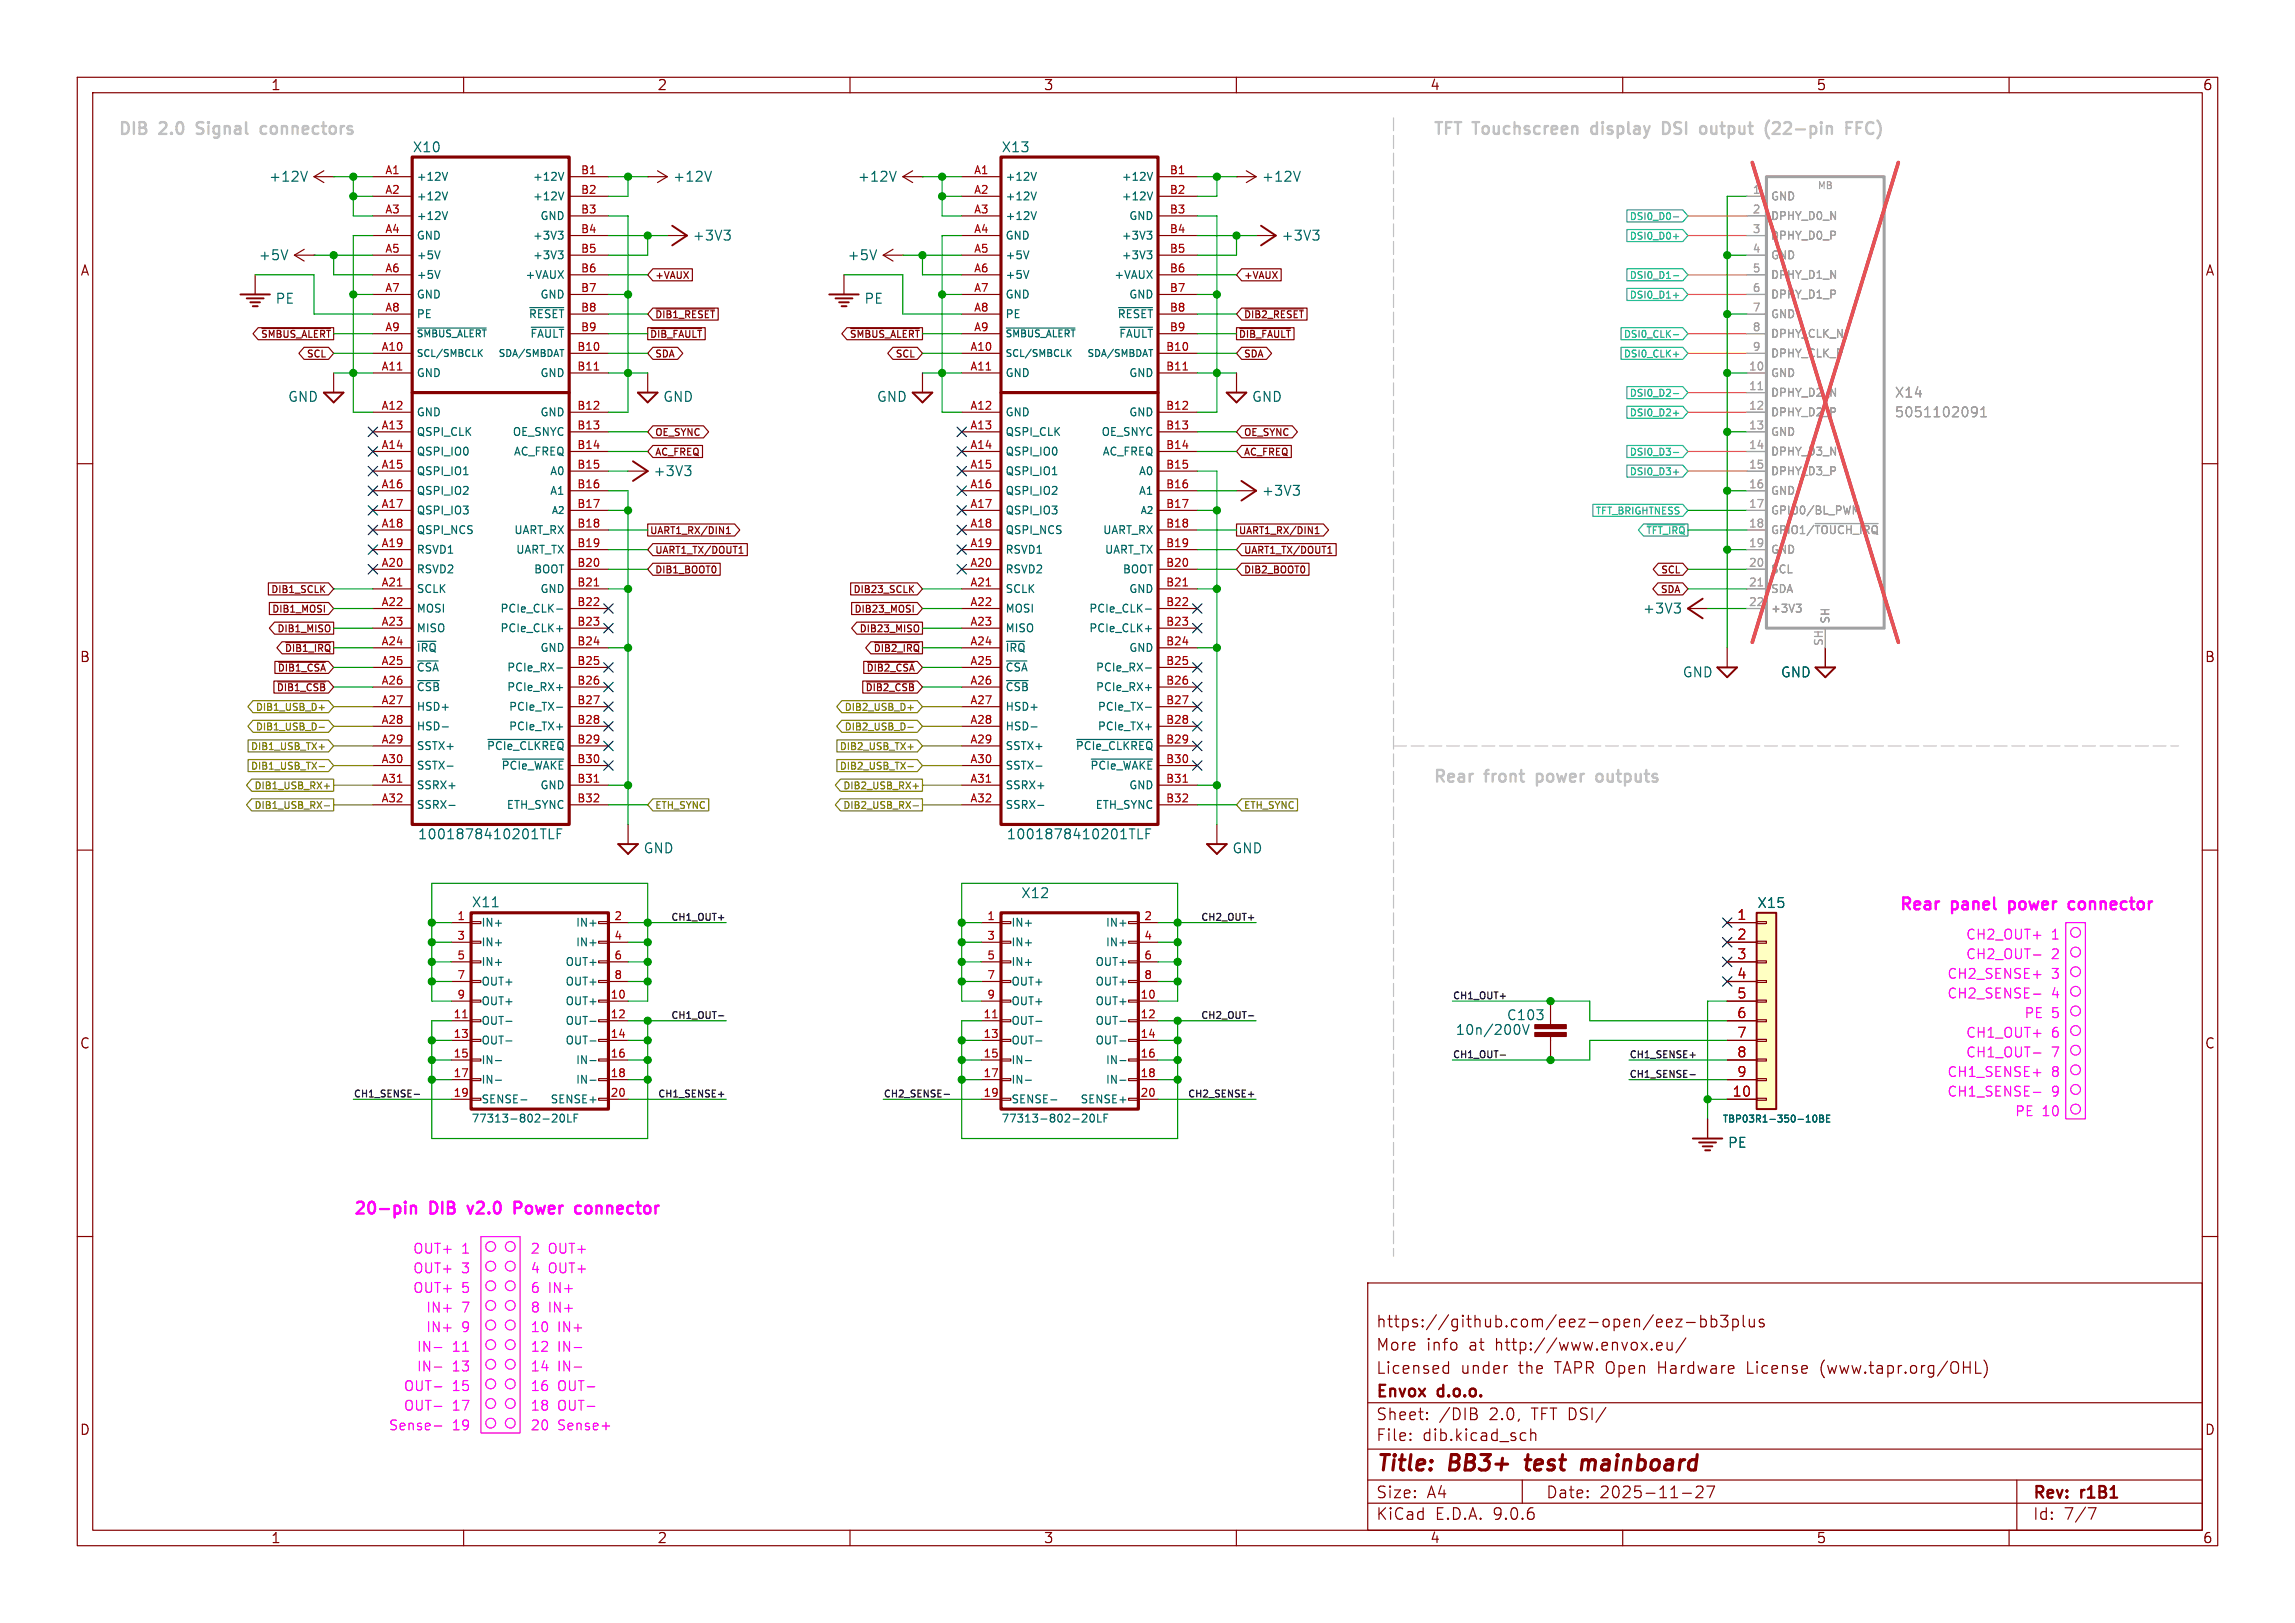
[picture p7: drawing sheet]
<svg xmlns="http://www.w3.org/2000/svg" width="297mm" height="210mm" viewBox="0 0 297 210" stroke-linecap="round" stroke-linejoin="round" font-family="sans-serif">
<defs><g id="words">
<g font-size="2.8" fill="#840000">
<text x="178" y="190.9">Title:</text>
<text x="187.7" y="190.9">BB3+</text>
<text x="198.4" y="190.9">test</text>
<text x="206.3" y="190.9">mainboard</text>
</g>
<g font-size="2.1" fill="#c2c2c2">
<text x="15.2" y="17.5">DIB</text>
<text x="20.8" y="17.5">2.0</text>
<text x="26.2" y="17.5">Signal</text>
<text x="35.1" y="17.5">connectors</text>
<text x="185.4" y="17.5">TFT</text>
<text x="190.8" y="17.5">Touchscreen</text>
<text x="206.7" y="17.5">display</text>
<text x="216.5" y="17.5">DSI</text>
<text x="222" y="17.5">output</text>
<text x="231" y="17.5">(22-pin</text>
<text x="242.1" y="17.5">FFC)</text>
<text x="185.4" y="101.4">Rear</text>
<text x="192.3" y="101.4">front</text>
<text x="199.6" y="101.4">power</text>
<text x="207.9" y="101.4">outputs</text>
</g>
<g font-size="2.1" fill="#f0f">
<text x="245.7" y="117.9">Rear</text>
<text x="252.7" y="117.9">panel</text>
<text x="260.7" y="117.9">power</text>
<text x="269.1" y="117.9">connector</text>
<text x="45.7" y="157.2">20-pin</text>
<text x="55.8" y="157.2">DIB</text>
<text x="61.3" y="157.2">v2.0</text>
<text x="67.9" y="157.2">Power</text>
<text x="76.4" y="157.2">connector</text>
</g>
<g font-size="2.1" fill="#840000">
<text x="178" y="172">https://github.com/eez-open/eez-bb3plus</text>
<text x="178" y="178">Licensed</text>
<text x="178" y="175">More</text>
<text x="184.6" y="175">info</text>
<text x="189" y="178">under</text>
<text x="190.2" y="175">at</text>
<text x="193.7" y="175">http://www.envox.eu/</text>
<text x="196.6" y="178">the</text>
<text x="201.4" y="178">TAPR Open</text>
<text x="215" y="178">Hardware</text>
<text x="226.7" y="178">License</text>
<text x="236.3" y="178">(www.tapr.org/OHL)</text>
<text x="178" y="184">Sheet:</text>
<text x="178" y="181.2">Envox</text>
<text x="186.2" y="181.2">d.o.o.</text>
<text x="186.2" y="184">/DIB</text>
<text x="192.8" y="184">2.0,</text>
<text x="198.4" y="184">TFT DSI/</text>
<text x="178" y="186.7">File:</text>
<text x="184.1" y="186.7">dib.kicad_sch</text>
<text x="178" y="196.9">KiCad</text>
<text x="178" y="194.1">Size:</text>
<text x="184.7" y="194.1">A4</text>
<text x="185.7" y="196.9">E.D.A.</text>
<text x="193.3" y="196.9">9.0.6</text>
<text x="200" y="194.1">Date:</text>
<text x="207" y="194.1">2025-11-27</text>
<text x="263" y="194.3">Rev:</text>
<text x="263" y="196.9">Id:</text>
<text x="267.1" y="196.9">7/7</text>
<text x="269.4" y="194.3">r1B1</text>
</g>
<g font-size="1.8" fill="#840000">
<text x="35" y="11.9">1</text>
<text x="85" y="11.9">2</text>
<text x="135" y="11.9">3</text>
<text x="185" y="11.9">4</text>
<text x="235" y="11.9">5</text>
<text x="285" y="11.9">6</text>
<text x="10.3" y="35.9">A</text>
<text x="285.3" y="35.9">A</text>
<text x="10.3" y="85.9">B</text>
<text x="285.3" y="85.9">B</text>
<text x="10.3" y="135.9">C</text>
<text x="285.3" y="135.9">C</text>
<text x="10.3" y="185.9">D</text>
<text x="285.3" y="185.9">D</text>
<text x="35" y="199.9">1</text>
<text x="85" y="199.9">2</text>
<text x="135" y="199.9">3</text>
<text x="185" y="199.9">4</text>
<text x="235" y="199.9">5</text>
<text x="285" y="199.9">6</text>
</g>
<g font-size="1.8" fill="#006464">
<text x="34.7" y="23.7">+12V</text>
<text x="53.3" y="19.9">X10</text>
<text x="87" y="23.7">+12V</text>
<text x="110.9" y="23.7">+12V</text>
<text x="129.5" y="19.9">X13</text>
<text x="163.2" y="23.7">+12V</text>
<text x="33.4" y="33.9">+5V</text>
<text x="89.5" y="31.3">+3V3</text>
<text x="109.6" y="33.9">+5V</text>
<text x="165.7" y="31.3">+3V3</text>
<text x="35.6" y="39.5">PE</text>
<text x="111.8" y="39.5">PE</text>
<text x="37.2" y="52.2">GND</text>
<text x="85.7" y="52.2">GND</text>
<text x="113.4" y="52.2">GND</text>
<text x="161.9" y="52.2">GND</text>
<text x="84.5" y="61.8">+3V3</text>
<text x="163.2" y="64.4">+3V3</text>
<text x="212.5" y="79.6">+3V3</text>
<text x="217.7" y="87.9">GND</text>
<text x="230.4" y="87.9">GND</text>
<text x="54" y="108.8">1001878410201TLF</text>
<text x="83.2" y="110.6">GND</text>
<text x="130.2" y="108.8">1001878410201TLF</text>
<text x="159.4" y="110.6">GND</text>
<text x="61" y="117.6">X11</text>
<text x="132.1" y="116.4">X12</text>
<text x="227.3" y="117.7">X15</text>
<text x="188.3" y="134.1">10n/200V</text>
<text x="194.9" y="132.2">C103</text>
<text x="223.5" y="148.7">PE</text>
</g>
<g font-size="1.8" fill="#989898">
<text x="245.1" y="51.7">X14</text>
<text x="245.1" y="54.2">5051102091</text>
</g>
<g font-size="1.8" fill="#a90000">
<text x="224.7" y="119.1">1</text>
<text x="224.7" y="121.7">2</text>
<text x="224.7" y="124.2">3</text>
<text x="224.7" y="126.7">4</text>
<text x="224.7" y="129.3">5</text>
<text x="224.7" y="131.8">6</text>
<text x="224.7" y="134.4">7</text>
<text x="224.7" y="136.9">8</text>
<text x="224.1" y="142">10</text>
<text x="224.7" y="139.4">9</text>
</g>
<g font-size="1.8" fill="#f0f">
<text x="254.3" y="121.7">CH2_OUT+</text>
<text x="254.3" y="124.2">CH2_OUT-</text>
<text x="265.5" y="121.7">1</text>
<text x="265.5" y="124.2">2</text>
<text x="251.9" y="129.3">CH2_SENSE-</text>
<text x="251.9" y="126.8">CH2_SENSE+</text>
<text x="261.9" y="131.8">PE 5</text>
<text x="265.5" y="129.3">4</text>
<text x="265.5" y="126.8">3</text>
<text x="254.3" y="134.4">CH1_OUT+</text>
<text x="254.3" y="136.9">CH1_OUT-</text>
<text x="265.5" y="134.4">6</text>
<text x="265.5" y="136.9">7</text>
<text x="251.9" y="139.5">CH1_SENSE+</text>
<text x="251.9" y="142">CH1_SENSE-</text>
<text x="265.5" y="139.5">8</text>
<text x="265.5" y="142">9</text>
<text x="260.7" y="144.5">PE 10</text>
<text x="53.4" y="162.3">OUT+</text>
<text x="53.4" y="167.4">OUT+</text>
<text x="53.4" y="164.9">OUT+</text>
<text x="59.8" y="162.3">1</text>
<text x="59.8" y="167.4">5</text>
<text x="59.8" y="164.9">3</text>
<text x="68.6" y="164.9">4</text>
<text x="68.6" y="162.3">2</text>
<text x="68.6" y="167.4">6</text>
<text x="71" y="164.9">OUT+</text>
<text x="71" y="162.3">OUT+</text>
<text x="71" y="167.4">IN+</text>
<text x="55.1" y="172.5">IN+</text>
<text x="55.1" y="169.9">IN+</text>
<text x="59.8" y="172.5">9</text>
<text x="59.8" y="169.9">7</text>
<text x="68.6" y="172.5">10</text>
<text x="68.6" y="169.9">8</text>
<text x="71" y="169.9">IN+</text>
<text x="72.2" y="172.5">IN+</text>
<text x="53.9" y="175">IN-</text>
<text x="53.9" y="177.6">IN-</text>
<text x="58.5" y="175">11</text>
<text x="58.5" y="177.6">13</text>
<text x="68.6" y="175">12</text>
<text x="68.6" y="177.6">14</text>
<text x="72.2" y="175">IN-</text>
<text x="72.2" y="177.6">IN-</text>
<text x="50.2" y="185.2">Sense-</text>
<text x="52.2" y="180.1">OUT-</text>
<text x="52.2" y="182.6">OUT-</text>
<text x="58.5" y="180.1">15</text>
<text x="58.5" y="182.6">17</text>
<text x="58.5" y="185.2">19</text>
<text x="68.6" y="185.2">20</text>
<text x="68.6" y="182.6">18</text>
<text x="68.6" y="180.1">16</text>
<text x="72.2" y="185.2">Sense+</text>
<text x="72.2" y="182.6">OUT-</text>
<text x="72.2" y="180.1">OUT-</text>
</g>
<g font-size="1.4" fill="#a90000">
<text x="49.8" y="22.6">A1</text>
<text x="75.1" y="22.6">B1</text>
<text x="126" y="22.6">A1</text>
<text x="151.3" y="22.6">B1</text>
<text x="49.8" y="25.1">A2</text>
<text x="49.8" y="27.7">A3</text>
<text x="75.1" y="25.1">B2</text>
<text x="75.1" y="27.7">B3</text>
<text x="126" y="25.1">A2</text>
<text x="126" y="27.7">A3</text>
<text x="151.3" y="25.1">B2</text>
<text x="151.3" y="27.7">B3</text>
<text x="49.8" y="30.2">A4</text>
<text x="49.8" y="32.8">A5</text>
<text x="49.8" y="35.3">A6</text>
<text x="75.1" y="30.2">B4</text>
<text x="75.1" y="32.8">B5</text>
<text x="75.1" y="35.3">B6</text>
<text x="126" y="30.2">A4</text>
<text x="126" y="32.8">A5</text>
<text x="126" y="35.3">A6</text>
<text x="151.3" y="30.2">B4</text>
<text x="151.3" y="32.8">B5</text>
<text x="151.3" y="35.3">B6</text>
<text x="49.8" y="37.8">A7</text>
<text x="49.8" y="40.4">A8</text>
<text x="75.1" y="37.8">B7</text>
<text x="75.1" y="40.4">B8</text>
<text x="126" y="37.8">A7</text>
<text x="126" y="40.4">A8</text>
<text x="151.3" y="37.8">B7</text>
<text x="151.3" y="40.4">B8</text>
<text x="49.3" y="45.5">A10</text>
<text x="49.8" y="42.9">A9</text>
<text x="74.6" y="45.5">B10</text>
<text x="75.1" y="42.9">B9</text>
<text x="125.5" y="45.5">A10</text>
<text x="126" y="42.9">A9</text>
<text x="150.8" y="45.5">B10</text>
<text x="151.3" y="42.9">B9</text>
<text x="49.3" y="48">A11</text>
<text x="49.3" y="53.1">A12</text>
<text x="74.6" y="48">B11</text>
<text x="74.6" y="53.1">B12</text>
<text x="125.5" y="48">A11</text>
<text x="125.5" y="53.1">A12</text>
<text x="150.8" y="48">B11</text>
<text x="150.8" y="53.1">B12</text>
<text x="49.3" y="55.6">A13</text>
<text x="49.3" y="58.2">A14</text>
<text x="74.6" y="55.6">B13</text>
<text x="74.6" y="58.2">B14</text>
<text x="125.5" y="55.6">A13</text>
<text x="125.5" y="58.2">A14</text>
<text x="150.8" y="55.6">B13</text>
<text x="150.8" y="58.2">B14</text>
<text x="49.3" y="60.7">A15</text>
<text x="49.3" y="63.2">A16</text>
<text x="49.3" y="65.8">A17</text>
<text x="74.6" y="60.7">B15</text>
<text x="74.6" y="63.2">B16</text>
<text x="74.6" y="65.8">B17</text>
<text x="125.5" y="60.7">A15</text>
<text x="125.5" y="63.2">A16</text>
<text x="125.5" y="65.8">A17</text>
<text x="150.8" y="60.7">B15</text>
<text x="150.8" y="63.2">B16</text>
<text x="150.8" y="65.8">B17</text>
<text x="49.3" y="68.3">A18</text>
<text x="49.3" y="70.9">A19</text>
<text x="74.6" y="68.3">B18</text>
<text x="74.6" y="70.9">B19</text>
<text x="125.5" y="68.3">A18</text>
<text x="125.5" y="70.9">A19</text>
<text x="150.8" y="68.3">B18</text>
<text x="150.8" y="70.9">B19</text>
<text x="49.3" y="73.4">A20</text>
<text x="49.3" y="75.9">A21</text>
<text x="74.6" y="73.4">B20</text>
<text x="74.6" y="75.9">B21</text>
<text x="125.5" y="73.4">A20</text>
<text x="125.5" y="75.9">A21</text>
<text x="150.8" y="73.4">B20</text>
<text x="150.8" y="75.9">B21</text>
<text x="49.3" y="78.5">A22</text>
<text x="49.3" y="81">A23</text>
<text x="49.3" y="83.6">A24</text>
<text x="74.6" y="78.5">B22</text>
<text x="74.6" y="81">B23</text>
<text x="74.6" y="83.6">B24</text>
<text x="125.5" y="78.5">A22</text>
<text x="125.5" y="81">A23</text>
<text x="125.5" y="83.6">A24</text>
<text x="150.8" y="78.5">B22</text>
<text x="150.8" y="81">B23</text>
<text x="150.8" y="83.6">B24</text>
<text x="49.3" y="86.1">A25</text>
<text x="49.3" y="88.6">A26</text>
<text x="74.6" y="86.1">B25</text>
<text x="74.6" y="88.6">B26</text>
<text x="125.5" y="86.1">A25</text>
<text x="125.5" y="88.6">A26</text>
<text x="150.8" y="86.1">B25</text>
<text x="150.8" y="88.6">B26</text>
<text x="49.3" y="91.2">A27</text>
<text x="49.3" y="93.7">A28</text>
<text x="74.6" y="91.2">B27</text>
<text x="74.6" y="93.7">B28</text>
<text x="125.5" y="91.2">A27</text>
<text x="125.5" y="93.7">A28</text>
<text x="150.8" y="91.2">B27</text>
<text x="150.8" y="93.7">B28</text>
<text x="49.3" y="96.3">A29</text>
<text x="49.3" y="98.8">A30</text>
<text x="49.3" y="101.3">A31</text>
<text x="74.6" y="96.3">B29</text>
<text x="74.6" y="98.8">B30</text>
<text x="74.6" y="101.3">B31</text>
<text x="125.5" y="96.3">A29</text>
<text x="125.5" y="98.8">A30</text>
<text x="125.5" y="101.3">A31</text>
<text x="150.8" y="96.3">B29</text>
<text x="150.8" y="98.8">B30</text>
<text x="150.8" y="101.3">B31</text>
<text x="49.3" y="103.9">A32</text>
<text x="74.6" y="103.9">B32</text>
<text x="125.5" y="103.9">A32</text>
<text x="150.8" y="103.9">B32</text>
<text x="59.1" y="119.1">1</text>
<text x="79.4" y="119.1">2</text>
<text x="127.7" y="119.1">1</text>
<text x="148" y="119.1">2</text>
<text x="59.1" y="121.7">3</text>
<text x="59.1" y="124.2">5</text>
<text x="79.4" y="121.7">4</text>
<text x="79.4" y="124.2">6</text>
<text x="127.7" y="121.7">3</text>
<text x="127.7" y="124.2">5</text>
<text x="148" y="121.7">4</text>
<text x="148" y="124.2">6</text>
<text x="58.6" y="131.8">11</text>
<text x="59.1" y="126.7">7</text>
<text x="59.1" y="129.3">9</text>
<text x="78.9" y="129.3">10</text>
<text x="78.9" y="131.8">12</text>
<text x="79.4" y="126.7">8</text>
<text x="127.2" y="131.8">11</text>
<text x="127.7" y="126.7">7</text>
<text x="127.7" y="129.3">9</text>
<text x="147.5" y="129.3">10</text>
<text x="147.5" y="131.8">12</text>
<text x="148" y="126.7">8</text>
<text x="58.6" y="134.4">13</text>
<text x="58.6" y="136.9">15</text>
<text x="78.9" y="134.4">14</text>
<text x="78.9" y="136.9">16</text>
<text x="127.2" y="134.4">13</text>
<text x="127.2" y="136.9">15</text>
<text x="147.5" y="134.4">14</text>
<text x="147.5" y="136.9">16</text>
<text x="58.6" y="139.4">17</text>
<text x="58.6" y="142">19</text>
<text x="78.9" y="139.4">18</text>
<text x="78.9" y="142">20</text>
<text x="127.2" y="139.4">17</text>
<text x="127.2" y="142">19</text>
<text x="147.5" y="139.4">18</text>
<text x="147.5" y="142">20</text>
</g>
<g font-size="1.4" fill="#006464">
<text x="53.8" y="23.6">+12V</text>
<text x="68.8" y="23.6">+12V</text>
<text x="130" y="23.6">+12V</text>
<text x="145" y="23.6">+12V</text>
<text x="53.8" y="26.1">+12V</text>
<text x="53.8" y="28.7">+12V</text>
<text x="68.8" y="26.1">+12V</text>
<text x="69.8" y="28.7">GND</text>
<text x="130" y="26.1">+12V</text>
<text x="130" y="28.7">+12V</text>
<text x="145" y="26.1">+12V</text>
<text x="146" y="28.7">GND</text>
<text x="53.8" y="31.2">GND</text>
<text x="53.8" y="33.8">+5V</text>
<text x="68.8" y="31.2">+3V3</text>
<text x="68.8" y="33.8">+3V3</text>
<text x="130" y="31.2">GND</text>
<text x="130" y="33.8">+5V</text>
<text x="145" y="31.2">+3V3</text>
<text x="145" y="33.8">+3V3</text>
<text x="53.8" y="36.3">+5V</text>
<text x="53.8" y="38.8">GND</text>
<text x="53.8" y="41.4">PE</text>
<text x="67.9" y="36.3">+VAUX</text>
<text x="68.3" y="41.4">~{RESET}</text>
<text x="69.8" y="38.8">GND</text>
<text x="130" y="36.3">+5V</text>
<text x="130" y="38.8">GND</text>
<text x="130" y="41.4">PE</text>
<text x="144.1" y="36.3">+VAUX</text>
<text x="144.5" y="41.4">~{RESET}</text>
<text x="146" y="38.8">GND</text>
<text x="68.5" y="43.9">~{FAULT}</text>
<text x="144.7" y="43.9">~{FAULT}</text>
<text x="53.8" y="49">GND</text>
<text x="69.8" y="49">GND</text>
<text x="130" y="49">GND</text>
<text x="146" y="49">GND</text>
<text x="53.8" y="54.1">GND</text>
<text x="53.8" y="56.6">QSPI_CLK</text>
<text x="53.8" y="59.2">QSPI_IO0</text>
<text x="66.2" y="56.6">OE_SNYC</text>
<text x="66.4" y="59.2">AC_FREQ</text>
<text x="69.8" y="54.1">GND</text>
<text x="130" y="54.1">GND</text>
<text x="130" y="56.6">QSPI_CLK</text>
<text x="130" y="59.2">QSPI_IO0</text>
<text x="142.4" y="56.6">OE_SNYC</text>
<text x="142.6" y="59.2">AC_FREQ</text>
<text x="146" y="54.1">GND</text>
<text x="53.8" y="61.7">QSPI_IO1</text>
<text x="53.8" y="64.2">QSPI_IO2</text>
<text x="71.1" y="61.7">A0</text>
<text x="71.1" y="64.2">A1</text>
<text x="130" y="61.7">QSPI_IO1</text>
<text x="130" y="64.2">QSPI_IO2</text>
<text x="147.3" y="61.7">A0</text>
<text x="147.3" y="64.2">A1</text>
<text x="53.8" y="66.8">QSPI_IO3</text>
<text x="53.8" y="69.3">QSPI_NCS</text>
<text x="53.8" y="71.9">RSVD1</text>
<text x="66.4" y="69.3">UART_RX</text>
<text x="66.7" y="71.9">UART_TX</text>
<text x="130" y="66.8">QSPI_IO3</text>
<text x="130" y="69.3">QSPI_NCS</text>
<text x="130" y="71.9">RSVD1</text>
<text x="142.6" y="69.3">UART_RX</text>
<text x="142.9" y="71.9">UART_TX</text>
<text x="53.8" y="74.4">RSVD2</text>
<text x="53.8" y="76.9">SCLK</text>
<text x="69" y="74.4">BOOT</text>
<text x="69.8" y="76.9">GND</text>
<text x="130" y="74.4">RSVD2</text>
<text x="130" y="76.9">SCLK</text>
<text x="145.2" y="74.4">BOOT</text>
<text x="146" y="76.9">GND</text>
<text x="53.8" y="79.5">MOSI</text>
<text x="53.8" y="82">MISO</text>
<text x="64.6" y="79.5">PCIe_CLK-</text>
<text x="64.6" y="82">PCIe_CLK+</text>
<text x="130" y="79.5">MOSI</text>
<text x="130" y="82">MISO</text>
<text x="140.8" y="79.5">PCIe_CLK-</text>
<text x="140.8" y="82">PCIe_CLK+</text>
<text x="53.8" y="84.6">~{IRQ}</text>
<text x="53.8" y="87.1">~{CSA}</text>
<text x="53.8" y="89.6">~{CSB}</text>
<text x="65.5" y="87.1">PCIe_RX-</text>
<text x="65.5" y="89.6">PCIe_RX+</text>
<text x="69.8" y="84.6">GND</text>
<text x="130" y="84.6">~{IRQ}</text>
<text x="130" y="87.1">~{CSA}</text>
<text x="130" y="89.6">~{CSB}</text>
<text x="141.7" y="87.1">PCIe_RX-</text>
<text x="141.7" y="89.6">PCIe_RX+</text>
<text x="146" y="84.6">GND</text>
<text x="53.8" y="92.2">HSD+</text>
<text x="53.8" y="94.7">HSD-</text>
<text x="65.7" y="92.2">PCIe_TX-</text>
<text x="65.7" y="94.7">PCIe_TX+</text>
<text x="130" y="92.2">HSD+</text>
<text x="130" y="94.7">HSD-</text>
<text x="141.9" y="92.2">PCIe_TX-</text>
<text x="141.9" y="94.7">PCIe_TX+</text>
<text x="53.8" y="97.3">SSTX+</text>
<text x="53.8" y="99.8">SSTX-</text>
<text x="62.9" y="97.3">~{PCIe_CLKREQ}</text>
<text x="64.8" y="99.8">~{PCIe_WAKE}</text>
<text x="130" y="97.3">SSTX+</text>
<text x="130" y="99.8">SSTX-</text>
<text x="139.1" y="97.3">~{PCIe_CLKREQ}</text>
<text x="141" y="99.8">~{PCIe_WAKE}</text>
<text x="53.8" y="102.3">SSRX+</text>
<text x="53.8" y="104.9">SSRX-</text>
<text x="65.4" y="104.9">ETH_SYNC</text>
<text x="69.8" y="102.3">GND</text>
<text x="130" y="102.3">SSRX+</text>
<text x="130" y="104.9">SSRX-</text>
<text x="141.6" y="104.9">ETH_SYNC</text>
<text x="146" y="102.3">GND</text>
<text x="62.2" y="120.1">IN+</text>
<text x="62.2" y="122.7">IN+</text>
<text x="62.2" y="125.2">IN+</text>
<text x="73.1" y="125.2">OUT+</text>
<text x="74.4" y="120.1">IN+</text>
<text x="74.4" y="122.7">IN+</text>
<text x="130.8" y="120.1">IN+</text>
<text x="130.8" y="122.7">IN+</text>
<text x="130.8" y="125.2">IN+</text>
<text x="141.6" y="125.2">OUT+</text>
<text x="143" y="120.1">IN+</text>
<text x="143" y="122.7">IN+</text>
<text x="62.2" y="127.7">OUT+</text>
<text x="62.2" y="130.3">OUT+</text>
<text x="73.1" y="127.7">OUT+</text>
<text x="73.1" y="130.3">OUT+</text>
<text x="130.8" y="127.7">OUT+</text>
<text x="130.8" y="130.3">OUT+</text>
<text x="141.6" y="127.7">OUT+</text>
<text x="141.6" y="130.3">OUT+</text>
<text x="62.2" y="132.8">OUT-</text>
<text x="62.2" y="135.4">OUT-</text>
<text x="62.2" y="137.9">IN-</text>
<text x="73.1" y="132.8">OUT-</text>
<text x="73.1" y="135.4">OUT-</text>
<text x="74.4" y="137.9">IN-</text>
<text x="130.8" y="132.8">OUT-</text>
<text x="130.8" y="135.4">OUT-</text>
<text x="130.8" y="137.9">IN-</text>
<text x="141.6" y="132.8">OUT-</text>
<text x="141.6" y="135.4">OUT-</text>
<text x="143" y="137.9">IN-</text>
<text x="62.2" y="140.4">IN-</text>
<text x="62.2" y="143">SENSE-</text>
<text x="71.1" y="143">SENSE+</text>
<text x="74.4" y="140.4">IN-</text>
<text x="130.8" y="140.4">IN-</text>
<text x="130.8" y="143">SENSE-</text>
<text x="139.7" y="143">SENSE+</text>
<text x="143" y="140.4">IN-</text>
<text x="60.9" y="145.5">77313-802-20LF</text>
<text x="129.5" y="145.5">77313-802-20LF</text>
</g>
<g font-size="1.4" fill="#aaa">
<text x="226.7" y="25.1">1</text>
<text x="226.7" y="27.7">2</text>
<text x="226.7" y="30.2">3</text>
<text x="226.7" y="32.8">4</text>
<text x="226.7" y="35.3">5</text>
<text x="226.7" y="37.8">6</text>
<text x="226.7" y="40.4">7</text>
<text x="226.7" y="42.9">8</text>
<text x="226.7" y="45.5">9</text>
<text x="226.2" y="48">10</text>
<text x="226.2" y="50.5">11</text>
<text x="226.2" y="53.1">12</text>
<text x="226.2" y="55.6">13</text>
<text x="226.2" y="58.2">14</text>
<text x="226.2" y="60.7">15</text>
<text x="226.2" y="63.2">16</text>
<text x="226.2" y="65.8">17</text>
<text x="226.2" y="68.3">18</text>
<text x="226.2" y="70.9">19</text>
<text x="226.2" y="73.4">20</text>
<text x="226.2" y="75.9">21</text>
<text x="226.2" y="78.5">22</text>
<text x="236" y="83.7" transform="rotate(-90 236 83.7)">SH</text>
</g>
<g font-size="1.4" fill="#989898">
<text x="229.1" y="26.1">GND</text>
<text x="229.1" y="28.7">DPHY_D0_N</text>
<text x="229.1" y="31.2">DPHY_D0_P</text>
<text x="229.1" y="33.8">GND</text>
<text x="229.1" y="36.3">DPHY_D1_N</text>
<text x="229.1" y="38.8">DPHY_D1_P</text>
<text x="229.1" y="41.4">GND</text>
<text x="229.1" y="43.9">DPHY_CLK_N</text>
<text x="229.1" y="46.5">DPHY_CLK_P</text>
<text x="229.1" y="49">GND</text>
<text x="229.1" y="51.5">DPHY_D2_N</text>
<text x="229.1" y="54.1">DPHY_D2_P</text>
<text x="229.1" y="56.6">GND</text>
<text x="229.1" y="59.2">DPHY_D3_N</text>
<text x="229.1" y="61.7">DPHY_D3_P</text>
<text x="229.1" y="64.2">GND</text>
<text x="229.1" y="66.8">GPIO0/BL_PWM</text>
<text x="229.1" y="69.3">GPIO1/~{TOUCH_IRQ}</text>
<text x="229.1" y="71.9">GND</text>
<text x="229.1" y="74.4">SCL</text>
<text x="229.1" y="76.9">SDA</text>
<text x="229.1" y="79.5">+3V3</text>
<text x="237" y="80.8" transform="rotate(-90 237 80.8)">SH</text>
</g>
<g font-size="1.2" fill="#00c2c2">
<text x="210.8" y="28.7">DSI0_D0-</text>
<text x="210.8" y="31.2">DSI0_D0+</text>
<text x="210.8" y="38.8">DSI0_D1+</text>
<text x="210.8" y="36.3">DSI0_D1-</text>
<text x="210" y="43.9">DSI0_CLK-</text>
<text x="210" y="46.5">DSI0_CLK+</text>
<text x="210.8" y="51.5">DSI0_D2-</text>
<text x="210.8" y="59.2">DSI0_D3-</text>
<text x="210.8" y="54.1">DSI0_D2+</text>
<text x="210.8" y="61.7">DSI0_D3+</text>
<text x="206.3" y="66.8">TFT_BRIGHTNESS</text>
<text x="212.9" y="69.3">~{TFT_IRQ}</text>
</g>
<text font-size="1.2" fill="#a1a1a1" x="235.1" y="24.7">MB</text>
<g font-size="1.2" fill="#840000">
<text x="84.7" y="36.3">+VAUX</text>
<text x="84.7" y="41.4">~{DIB1_RESET}</text>
<text x="160.9" y="36.3">+VAUX</text>
<text x="160.9" y="41.4">~{DIB2_RESET}</text>
<text x="33.6" y="43.9">~{SMBUS_ALERT}</text>
<text x="39.6" y="46.5">SCL</text>
<text x="84" y="43.9">~{DIB_FAULT}</text>
<text x="84.7" y="46.5">SDA</text>
<text x="109.8" y="43.9">~{SMBUS_ALERT}</text>
<text x="115.8" y="46.5">SCL</text>
<text x="160.2" y="43.9">~{DIB_FAULT}</text>
<text x="160.9" y="46.5">SDA</text>
<text x="84.7" y="56.6">OE_SYNC</text>
<text x="84.7" y="59.2">AC_FREQ</text>
<text x="160.9" y="59.2">AC_FREQ</text>
<text x="160.9" y="56.6">OE_SYNC</text>
<text x="84" y="69.3">UART1_RX/DIN1</text>
<text x="84.7" y="71.9">UART1_TX/DOUT1</text>
<text x="160.2" y="69.3">UART1_RX/DIN1</text>
<text x="160.9" y="71.9">UART1_TX/DOUT1</text>
<text x="34.9" y="76.9">DIB1_SCLK</text>
<text x="84.7" y="74.4">DIB1_BOOT0</text>
<text x="110.3" y="76.9">DIB23_SCLK</text>
<text x="160.9" y="74.4">DIB2_BOOT0</text>
<text x="214.8" y="76.9">SDA</text>
<text x="214.8" y="74.4">SCL</text>
<text x="35.1" y="79.5">DIB1_MOSI</text>
<text x="35.7" y="82">DIB1_MISO</text>
<text x="110.4" y="79.5">DIB23_MOSI</text>
<text x="111.1" y="82">DIB23_MISO</text>
<text x="35.7" y="89.6">~{DIB1_CSB}</text>
<text x="35.8" y="87.1">~{DIB1_CSA}</text>
<text x="36.7" y="84.6">~{DIB1_IRQ}</text>
<text x="111.9" y="89.6">~{DIB2_CSB}</text>
<text x="112" y="87.1">~{DIB2_CSA}</text>
<text x="112.9" y="84.6">~{DIB2_IRQ}</text>
</g>
<g font-size="1.2" fill="#006464">
<text x="53.8" y="43.9">~{SMBUS_ALERT}</text>
<text x="53.8" y="46.4">SCL/SMBCLK</text>
<text x="64.4" y="46.4">SDA/SMBDAT</text>
<text x="130" y="43.9">~{SMBUS_ALERT}</text>
<text x="130" y="46.4">SCL/SMBCLK</text>
<text x="140.6" y="46.4">SDA/SMBDAT</text>
<text x="71.3" y="66.7">A2</text>
<text x="147.5" y="66.7">A2</text>
<text x="222.8" y="145.5">TBP03R1-350-10BE</text>
</g>
<g font-size="1.2" fill="#848400">
<text x="33" y="92.2">DIB1_USB_D+</text>
<text x="33" y="94.7">DIB1_USB_D-</text>
<text x="109.2" y="92.2">DIB2_USB_D+</text>
<text x="109.2" y="94.7">DIB2_USB_D-</text>
<text x="32.3" y="97.3">DIB1_USB_TX+</text>
<text x="32.3" y="99.8">DIB1_USB_TX-</text>
<text x="108.5" y="99.8">DIB2_USB_TX-</text>
<text x="108.5" y="97.3">DIB2_USB_TX+</text>
<text x="32.8" y="104.9">DIB1_USB_RX-</text>
<text x="32.8" y="102.3">DIB1_USB_RX+</text>
<text x="84.7" y="104.9">ETH_SYNC</text>
<text x="109" y="102.3">DIB2_USB_RX+</text>
<text x="109" y="104.9">DIB2_USB_RX-</text>
<text x="160.9" y="104.9">ETH_SYNC</text>
</g>
<g font-size="1.2" fill="#0f0f0f">
<text x="86.7" y="119.2">CH1_OUT+</text>
<text x="155.3" y="119.2">CH2_OUT+</text>
<text x="86.7" y="131.9">CH1_OUT-</text>
<text x="155.3" y="131.9">CH2_OUT-</text>
<text x="188" y="129.4">CH1_OUT+</text>
<text x="188" y="137">CH1_OUT-</text>
<text x="210.8" y="137">CH1_SENSE+</text>
<text x="45.7" y="142.1">CH1_SENSE-</text>
<text x="85" y="142.1">CH1_SENSE+</text>
<text x="114.3" y="142.1">CH2_SENSE-</text>
<text x="153.6" y="142.1">CH2_SENSE+</text>
<text x="210.8" y="139.5">CH1_SENSE-</text>
</g>
</g></defs>
<g fill="none" stroke="#840000" stroke-width=".15">
<path d="M10 10h277v190h-277zM12 12h273v186h-273zM60 10v2M110 10v2M160 10v2M210 10v2M260 10v2M48.3 22.9h5M48.3 25.4h5M48.3 27.9h5M48.3 30.5h5M48.3 33h5"/>
<path d="M48.3 35.6h5M48.3 38.1h5M73.7 22.9h5M73.7 25.4h5M73.7 27.9h5M73.7 30.5h5M73.7 33h5M73.7 35.6h5M73.7 38.1h5M114.3 33h2.5M114.3 33l1.3 .8M115.6 32.3l-1.3 .7"/>
<path d="M116.8 33h.1M116.8 22.9h2.6M116.8 22.9l1.3 .7M118.1 22.1l-1.3 .8M119.4 22.9h.1M43.2 48.3v2.5M48.3 40.6h5M48.3 43.2h5M48.3 45.7h5M48.3 48.3h5M48.3 53.3h5M48.3 55.9h5"/>
<path d="M48.3 58.4h5M73.7 40.6h5M73.7 43.2h5M73.7 45.7h5M73.7 48.3h5M73.7 53.3h5M73.7 55.9h5M73.7 58.4h5M10 60h2M48.3 61h5M48.3 63.5h5M48.3 66h5"/>
<path d="M48.3 68.6h5M48.3 71.1h5M48.3 73.7h5M48.3 76.2h5M48.3 78.7h5M73.7 61h5M73.7 63.5h5M73.7 66h5M73.7 68.6h5M73.7 71.1h5M73.7 73.7h5M73.7 76.2h5"/>
<path d="M73.7 78.7h5M285 60h2M48.3 81.3h5M48.3 83.8h5M48.3 86.4h5M48.3 88.9h5M48.3 91.4h5M48.3 94h5M48.3 96.5h5M48.3 99.1h5M73.7 81.3h5M73.7 83.8h5"/>
<path d="M73.7 86.4h5M73.7 88.9h5M73.7 91.4h5M73.7 94h5M73.7 96.5h5M73.7 99.1h5M10 110h2M48.3 101.6h5M48.3 104.1h5M73.7 101.6h5M73.7 104.1h5M285 110h2"/>
<path d="M10 160h2M177 166h108v32h-108zM186.9 177.6l.1 .1 .5-.1M186.9 176.8l.1-.1 .5 .1M187.5 176.2v1.5M195 176.7h.1M214.4 174.2l.7-.1-.1-.3-.4-.1-.2 .2 .1 .7 .1 .1 .4-.1M215.7 173.7l.1 .9a.41 .41 0 0 0 .6 0M216.4 173.7v1M216.9 170.7h.8l-.8 1h.8M218.2 173.1l-1.3 2M218.2 171.1h1.2"/>
<path d="M220.1 170.8l.4-.1 .3 .3v.4l-.1 .2-.2 .1-.4-.1M220.1 170.2v1.5M221.5 170.8l.4-.1 .3 .3v.4l-.2 .2-.1 .1-.4-.1M221.5 170.2v1.5M222.7 170.2h.9l-.5 .6a.41 .41 0 0 1 .5 .3v.3l-.1 .2-.6 .1-.2-.1M224.2 170.8l.5-.1 .3 .3v.4l-.2 .2-.1 .1-.5-.1M224.2 170.7v1.5M225.6 170.2v1.3l.2 .2M226.4 170.7l.1 .9a.41 .41 0 0 0 .5 0M227 170.7v1M228.2 170.8l-.3-.1-.2 .2v.2l.5 .2 .1 .1-.1 .2-.1 .1-.4-.1M235.7 176.6v.4v.6"/>
<path d="M255.7 176.2v1.5h.7M256.7 176a1.72 1.72 0 0 1 0 2.3M285 160h2M60 198v2M110 198v2M160 198v2M177 194.5h108M177 191.5h108M177 187.5h108M177 181.5h108M182.5 186.3h.1l-.1 .1M182.5 186.3v.1"/>
<path d="M182.5 185.5v.1M182.5 185.5h.1l-.1 .1M184.7 183.6v.1M184.7 183.6h-.1l.1 .1M184.7 182.8v.1M184.7 182.8h-.1l.1 .1M190.8 182.2a.36 .36 0 0 1 .3 .4 .36 .36 0 0 1-.3 .3 .4 .4 0 0 1 .4 .4 .4 .4 0 0 1-.3 .4M197 191.5v3M197.3 185.4l.2 .1M197.5 186.3l-.2 .1M198.1 184.9v1.5M198.1 185.5a.37 .37 0 0 1 .6 .1v.8"/>
<path d="M210 198v2M217.7 193.2h1.2M219.5 192.4l.2-.1h.4a.41 .41 0 0 1 .2 .6l-.8 .9h.9M220.9 192.3h1l-.7 1.5M260 198v2M261 191.5v6.5M270.2 195.1h1l-.6 1.5"/>
</g>
<path d="M197.4 188.9h.7M197.7 188.2l-.2 1.7 .1 .2 .2 .1M204.8 188.9l-.2 1.3M205.6 189a.57 .57 0 0 0-.8 .1M205.6 189.2l-.1 1" fill="none" stroke="#840000" stroke-width=".4"/>
<path d="M53.3 20.3h20.4v86.4h-20.4zM53.3 50.8h20.4" fill="none" stroke="#840000" stroke-width=".41"/>
<g fill="none" stroke="#006464" stroke-width=".15">
<path d="M56.9 32.5l-.3 1M56.9 35l-.3 1M57.9 22.3l-.3 1M57.9 24.8l-.3 1.1M57.9 27.4l-.3 1M68.6 39.8h4.4M72.2 29.9h.7l-.4 .4 .3 .1 .1 .3-.2 .2h-.3M72.2 32.5h.7l-.4 .4h.3l.1 .4-.2 .2h-.3M73 22.3l-.4 1M73 24.8l-.4 1.1M113.4 32.3l-.4 1.3M116 22.2l-.5 1.2"/>
<path d="M54 42.4h8.9M62 45.6l.4 .5M62.4 45.2l-.5 .5M68.8 42.3h4.2M72.5 45.2h.5M60 61.4h.6M72 78.8h.8M54 83h2.4M54 85.5h2.7M54 88.1h2.8M57.2 94.1h.8M57.9 99.1h.7"/>
<path d="M63.1 95.7h9.9M65 98.2h8M72 94.1h.8M72 81.4h.8M72 86.4h.8M72 89h.8M72 91.5h.8M58.1 104.2h.8M69.9 107.3h.8M71.1 107.3v1.2h.6M72.1 107.9h.4M72.7 107.3h-.6v1.2"/>
</g>
<path d="M51.4 47.9h.6M76.9 47.9h.6M51.4 75.8h.6M76.9 75.8h.6M51.4 101.2h.6M76.9 101.2h.6" fill="none" stroke="#a90000" stroke-width=".15"/>
<path d="M41.9 50.8h2.5l-1.2 1.3z" fill="none" stroke="#840000" stroke-width=".25"/>
<path d="M227.3 118.1h2.6v25.4h-2.6z" fill="#ffffc2"/>
<g fill="none" stroke="#840000" stroke-width=".25">
<path d="M31.1 38.1h3.8M31.9 38.6h2.2M32.4 39.1h1.2M32.7 39.6h.7M87 29.2l1.9 1.3-1.9 1.3M107.3 38.1h3.8M108.1 38.6h2.2M108.6 39.1h1.2M108.9 39.6h.7M163.2 29.2l1.9 1.3-1.9 1.3M81.9 59.7l1.9 1.3-1.9 1.2M82.5 50.8h2.6l-1.3 1.3z"/>
<path d="M118.1 50.8h2.5l-1.2 1.3zM158.7 50.8h2.6l-1.3 1.3zM160.7 62.2l1.9 1.3-1.9 1.3M220.3 77.5l-1.9 1.2 1.9 1.3M222.2 86.4h2.6l-1.3 1.2zM234.9 86.4h2.6l-1.3 1.2zM80 109.2h2.5l-1.2 1.3zM156.2 109.2h2.5l-1.2 1.3zM227.3 118.1h2.6v25.4h-2.6zM219.1 147.3h3.8M219.9 147.8h2.2M220.4 148.3h1.2"/>
<path d="M220.7 148.8h.6"/>
</g>
<g fill="none" stroke="#840000" stroke-width=".15">
<path d="M33 35.6v2.5M38.1 33l1.3 .8M38.1 33h2.5M39.4 32.3l-1.3 .7M40.6 33h.1M40.6 22.9h2.6M40.6 22.9l1.3 .7M41.9 22.1l-1.3 .8M43.2 22.9h.1M83.8 22.9h.1M83.8 22.9h2.6M84.5 34.8h5.1v1.5h-5.1l-.7-.7z"/>
<path d="M84.5 39.9h8.4v1.5h-8.4l-.7-.8zM84.9 40h7.6M85.1 22.1l1.3 .8M86.4 30.5h2.5M86.4 22.9l-1.3 .7M109.2 35.6v2.5M124.5 30.5h5M124.5 22.9h5M124.5 33h5M124.5 25.4h5M124.5 27.9h5M124.5 35.6h5"/>
<path d="M124.5 38.1h5M149.9 30.5h5M149.9 22.9h5M149.9 33h5M149.9 25.4h5M149.9 27.9h5M149.9 35.6h5M149.9 38.1h5M160 22.9h.1M160 22.9h2.6M160.7 34.8h5.1v1.5h-5.1l-.7-.7zM160.7 39.9h8.4v1.5h-8.4l-.7-.8z"/>
<path d="M161.1 40h7.6M161.3 22.1l1.3 .8M162.6 30.5h2.5M162.6 22.9l-1.3 .7M33.4 42.4h9.8v1.6h-9.8l-.7-.8zM33.9 42.5h8.9M39.3 44.9h3.2l.7 .8-.7 .8h-3.2l-.6-.8zM83.8 42.4h7.5v1.6h-7.5zM83.8 48.3v2.5M84.2 42.5h6.6M84.5 55.1h6.5l.7 .8-.7 .8h-6.5l-.7-.8zM84.5 44.9h3.2l.7 .8-.7 .8h-3.2l-.7-.8z"/>
<path d="M84.5 57.6h6.4v1.6h-6.4l-.7-.8zM109.6 42.4h9.8v1.6h-9.8l-.7-.8zM110.1 42.5h8.9M115.5 44.9h3.2l.7 .8-.7 .8h-3.2l-.6-.8zM119.4 48.3v2.5M124.5 40.6h5M124.5 43.2h5M124.5 45.7h5M124.5 48.3h5M124.5 53.3h5M124.5 55.9h5M124.5 58.4h5"/>
<path d="M149.9 40.6h5M149.9 43.2h5M149.9 45.7h5M149.9 48.3h5M149.9 53.3h5M149.9 55.9h5M149.9 58.4h5M160 42.4h7.5v1.6h-7.5zM160 48.3v2.5M160.4 42.5h6.6M160.7 44.9h3.2l.7 .8-.7 .8h-3.2l-.7-.8zM160.7 57.6h6.4v1.6h-6.4l-.7-.8z"/>
<path d="M160.7 55.1h6.5l.7 .8-.7 .8h-6.5l-.7-.8zM34.7 75.4h7.8l.7 .8-.7 .8h-7.8zM34.9 78h7.6l.7 .7-.7 .8h-7.6zM81.3 61h2.5M83.8 67.8h11.3l.6 .8-.6 .8h-11.3zM84.5 72.9h8.7v1.5h-8.7l-.7-.7zM84.5 70.3h12.2v1.6h-12.2l-.7-.8zM94 69h.5M94 68.4l.3-.2v.8M95.6 71.6h.6M95.7 70.9l.2-.2v.9M110.1 75.4h8.6l.7 .8-.7 .8h-8.6z"/>
<path d="M110.2 78h8.5l.7 .7-.7 .8h-8.5zM117.8 76.2l.4 .5M118.2 78.3v.9M118.2 75.8l-.5 .5M124.5 63.5h5M124.5 78.7h5M124.5 61h5M124.5 66h5M124.5 68.6h5M124.5 71.1h5M124.5 73.7h5M124.5 76.2h5"/>
<path d="M149.9 63.5h5M149.9 78.7h5M149.9 61h5M149.9 66h5M149.9 68.6h5M149.9 71.1h5M149.9 73.7h5M149.9 76.2h5M160 67.8h11.3l.6 .8-.6 .8h-11.3zM160 63.5h2.6M160.7 72.9h8.7v1.5h-8.7l-.7-.7zM160.7 70.3h12.2v1.6h-12.2l-.7-.8z"/>
<path d="M170.2 69h.5M170.2 68.4l.3-.2v.8M171.8 71.6h.6M171.9 70.9l.2-.2v.9M214.6 75.4h3.2l.6 .8-.6 .8h-3.2l-.7-.8zM214.6 72.9h3.2l.6 .8-.6 .7h-3.2l-.7-.7zM218.4 78.7h2.6M35.5 88.1h7l.7 .8-.7 .8h-7zM35.5 80.5h7.7v1.6h-7.7l-.6-.8zM35.6 85.6h6.9l.7 .8-.7 .7h-6.9zM35.9 88.2h6.2M36.1 85.7h6"/>
<path d="M36.5 83h6.7v1.6h-6.7l-.7-.8zM37 83.2h5.8M110.9 80.5h8.5v1.6h-8.5l-.7-.8zM111.7 88.1h7l.7 .8-.7 .8h-7zM111.8 85.6h6.9l.7 .8-.7 .7h-6.9zM112.1 88.2h6.2M112.3 85.7h6M112.7 83h6.7v1.6h-6.7l-.7-.8zM113.2 83.2h5.8M118.8 80.9a.63 .63 0 0 1 0 .8M124.5 81.3h5M124.5 83.8h5"/>
<path d="M124.5 86.4h5M124.5 88.9h5M124.5 91.4h5M124.5 94h5M124.5 96.5h5M124.5 99.1h5M149.9 81.3h5M149.9 83.8h5M149.9 86.4h5M149.9 88.9h5M149.9 91.4h5M149.9 94h5"/>
<path d="M149.9 96.5h5M149.9 99.1h5M223.5 83.8v2.6M236.2 83.8v2.6M58.4 119.4h2.6M61 119.3h1.2v.2h-1.2zM77.5 119.3h1.2v.2h-1.2zM78.7 119.4h2.6M81.3 106.7v2.5M124.5 101.6h5M124.5 104.1h5M127 119.4h2.5"/>
<path d="M129.5 119.3h1.3v.2h-1.3zM146 119.3h1.3v.2h-1.3zM147.3 119.4h2.6M149.9 101.6h5M149.9 104.1h5M157.5 106.7v2.5M223.5 119.4h3.8M227.3 119.3h1.3v.2h-1.3zM58.4 121.9h2.6M58.4 124.5h2.6M58.4 127h2.6M58.4 129.5h2.6"/>
<path d="M58.4 132.1h2.6M58.4 134.6h2.6M58.4 137.2h2.6M58.4 139.7h2.6M61 121.8h1.2v.2h-1.2zM61 124.3h1.2v.3h-1.2zM61 126.9h1.2v.2h-1.2zM61 129.4h1.2v.3h-1.2zM61 132h1.2v.2h-1.2zM61 134.5h1.2v.2h-1.2zM61 137h1.2v.3h-1.2zM61 139.6h1.2v.2h-1.2z"/>
<path d="M77.5 121.8h1.2v.2h-1.2zM77.5 124.3h1.2v.3h-1.2zM77.5 126.9h1.2v.2h-1.2zM77.5 129.4h1.2v.3h-1.2zM77.5 132h1.2v.2h-1.2zM77.5 134.5h1.2v.2h-1.2zM77.5 137h1.2v.3h-1.2zM77.5 139.6h1.2v.2h-1.2zM78.7 121.9h2.6M78.7 124.5h2.6M78.7 127h2.6M78.7 129.5h2.6"/>
<path d="M78.7 132.1h2.6M78.7 134.6h2.6M78.7 137.2h2.6M78.7 139.7h2.6M127 121.9h2.5M127 124.5h2.5M127 127h2.5M127 129.5h2.5M127 132.1h2.5M127 134.6h2.5M127 137.2h2.5M127 139.7h2.5"/>
<path d="M129.5 121.8h1.3v.2h-1.3zM129.5 124.3h1.3v.3h-1.3zM129.5 126.9h1.3v.2h-1.3zM129.5 129.4h1.3v.3h-1.3zM129.5 132h1.3v.2h-1.3zM129.5 134.5h1.3v.2h-1.3zM129.5 137h1.3v.3h-1.3zM129.5 139.6h1.3v.2h-1.3zM146 121.8h1.3v.2h-1.3zM146 124.3h1.3v.3h-1.3zM146 126.9h1.3v.2h-1.3zM146 129.4h1.3v.3h-1.3z"/>
<path d="M146 132h1.3v.2h-1.3zM146 134.5h1.3v.2h-1.3zM146 137h1.3v.3h-1.3zM146 139.6h1.3v.2h-1.3zM147.3 121.9h2.6M147.3 124.5h2.6M147.3 127h2.6M147.3 129.5h2.6M147.3 132.1h2.6M147.3 134.6h2.6M147.3 137.2h2.6M147.3 139.7h2.6"/>
<path d="M200.7 129.5v3.1M200.7 134.1v3.1M223.5 121.9h3.8M223.5 124.5h3.8M223.5 127h3.8M223.5 129.5h3.8M223.5 132.1h3.8M223.5 134.6h3.8M223.5 137.2h3.8M223.5 139.7h3.8M227.3 121.8h1.3v.2h-1.3zM227.3 124.3h1.3v.3h-1.3z"/>
<path d="M227.3 126.9h1.3v.2h-1.3zM227.3 129.4h1.3v.3h-1.3zM227.3 132h1.3v.2h-1.3zM227.3 134.5h1.3v.2h-1.3zM227.3 137h1.3v.3h-1.3zM227.3 139.6h1.3v.2h-1.3zM58.4 142.2h2.6M61 142.1h1.2v.3h-1.2zM77.5 142.1h1.2v.3h-1.2zM78.7 142.2h2.6M127 142.2h2.5M129.5 142.1h1.3v.3h-1.3z"/>
<path d="M146 142.1h1.3v.3h-1.3zM147.3 142.2h2.6M221 144.8v2.5M223.5 142.2h3.8M227.3 142.1h1.3v.3h-1.3z"/>
</g>
<g fill="none" stroke="#006464" stroke-width=".15">
<path d="M37.2 32.3l-.4 1.3M39.8 22.2l-.5 1.2M92.1 22.2l-.5 1.2M93.7 29.8h.8l-.4 .5M94.2 30.3l.3 .2v.3l-.3 .3M133.1 32.5l-.3 1M133.1 35l-.3 1M134.1 22.3l-.3 1M134.1 24.8l-.3 1.1M134.1 27.4l-.3 1M144.8 39.8h4.4M148.4 29.9h.7l-.4 .4 .3 .1 .1 .3-.2 .2h-.3"/>
<path d="M148.4 32.5h.7l-.4 .4h.3l.1 .4-.2 .2h-.3M149.2 22.3l-.4 1M149.2 24.8l-.4 1.1M168.3 22.2l-.5 1.2M169.9 29.8h.8l-.4 .5M170.4 30.3l.3 .2v.3l-.3 .3M130.2 42.4h8.9M138.2 45.6l.4 .5M138.6 45.2l-.5 .5M145 42.3h4.2M148.7 45.2h.5M88.6 60.3h.8l-.4 .5"/>
<path d="M89.2 60.8l.2 .2v.3l-.2 .2M136.2 61.4h.6M148.2 78.8h.8M167.4 62.8h.7l-.4 .5M167.9 63.3l.2 .2v.3l-.2 .3M216.7 78h.8l-.5 .5M217.2 78.5l.3 .3v.3l-.3 .2M130.2 83h2.4M130.2 85.5h2.7M130.2 88.1h2.8M133.4 94.1h.8M134.1 99.1h.7"/>
<path d="M139.3 95.7h9.9M141.2 98.2h8M148.2 94.1h.8M148.2 81.4h.8M148.2 86.4h.8M148.2 89h.8M148.2 91.5h.8M63.7 117.3h.8M76.4 119.5h.7M134.3 104.2h.8M144.9 119.5h.8M146.1 107.3h.8"/>
<path d="M147.3 107.3v1.2h.6M148.3 107.9h.4M148.9 107.3h-.6v1.2M64.1 137.2h.8M64.1 139.8h.8M65.5 132.2h.7M65.5 134.7h.7M76.4 132.2h.7M76.4 134.7h.7M76.4 137.2h.7M76.4 139.8h.7M76.4 122h.7"/>
<path d="M132.7 137.2h.8M132.7 139.8h.8M134.1 132.2h.7M134.1 134.7h.7M144.9 132.2h.8M144.9 134.7h.8M144.9 137.2h.8M144.9 139.8h.8M144.9 122h.8M196.6 132.8a.75 .75 0 0 1-.2 1M197 132.6l.5 1.2 .4-1.2M67.4 142.3h.8"/>
<path d="M71.6 144.2h.4l.1 .3-.6 .7h.6M72.6 144.3l.1-.1a.54 .54 0 0 1 .4 .5 .54 .54 0 0 1-.4 .5l-.1-.1-.1-.3zM73.5 144.2v1h.5M74.3 144.7h.3M74.8 144.2h-.5v1M136 142.3h.8M140.2 144.2h.4l.1 .3-.7 .7h.7M141.1 144.3l.2-.1a.54 .54 0 0 1 .3 .5 .54 .54 0 0 1-.3 .5l-.2-.1-.1-.3zM142.1 144.2v1h.4M142.9 144.7h.3M143.4 144.2h-.5v1M234.7 144.3h.1a.47 .47 0 0 1 .3 .4 .47 .47 0 0 1-.3 .5 .59 .59 0 0 1-.1-.9z"/>
<path d="M235.5 144.3h.3l.2 .2-.2 .2 .2 .1v.2l-.2 .2h-.3zM235.5 144.7h.3M236.4 144.7h.3M236.8 144.3h-.4v.9h.4"/>
</g>
<g fill="#840000" stroke="#840000" stroke-width=".15">
<path d="M198.6 132.6h4.1v.5h-4.1z"/>
<path d="M198.6 133.6h4.1v.5h-4.1z"/>
</g>
<path d="M228.6 22.9h15.2v58.4h-15.2z" fill="none" stroke="#a1a1a1" stroke-width=".4"/>
<g fill="none" stroke="#a1a1a1" stroke-width=".15">
<path d="M226.1 25.4h2.5M226.1 27.9h2.5M226.1 30.5h2.5M226.1 33h2.5M226.1 35.6h2.5M226.1 38.1h2.5M226.1 40.6h2.5M226.1 43.2h2.5M226.1 45.7h2.5M226.1 48.3h2.5M226.1 50.8h2.5M226.1 53.3h2.5"/>
<path d="M226.1 55.9h2.5M226.1 58.4h2.5M226.1 61h2.5M226.1 63.5h2.5M226.1 66h2.5M226.1 68.6h2.5M226.1 71.1h2.5M226.1 73.7h2.5M226.1 76.2h2.5M226.1 78.7h2.5M236.2 81.3v2.5"/>
</g>
<path d="M227.5 50.4h.6M227.5 75.8h.6" fill="none" stroke="#aaa" stroke-width=".15"/>
<path d="M255.2 52.8l.2-.2h.2l.2 .2a.84 .84 0 0 1-.3 1.1h-.2M255.9 53.2l-.3 .2h-.2l-.2-.1M256.3 53.9h.8M256.3 53l.4-.4v1.3M232.4 78.2h.7l-.4 .4M232.9 78.6l.2 .2v.2l-.2 .2M234.9 67.7h8.1M240.2 66.2l.3-.7v1" fill="none" stroke="#989898" stroke-width=".15"/>
<path d="M226.8 21l18.9 62.1M245.7 21l-18.9 62.1" fill="none" stroke="#e65255" stroke-width=".46"/>
<path d="M129.5 20.3h20.4v86.4h-20.4zM129.5 50.8h20.4M61 118.1h17.7v25.4h-17.7zM129.5 118.1h17.8v25.4h-17.8z" fill="none" stroke="#840000" stroke-width=".41"/>
<path d="M127.6 47.9h.6M153.1 47.9h.6M127.6 75.8h.6M153.1 75.8h.6M127.6 101.2h.6M153.1 101.2h.6M59.9 131.7h.6M128.5 131.7h.5" fill="none" stroke="#a90000" stroke-width=".15"/>
<g fill="none" stroke="#00c2c2" stroke-width=".15">
<path d="M210.5 27.2h7.3l.6 .7-.6 .8h-7.3zM210.5 29.7h7.3l.6 .8-.6 .8h-7.3zM210.5 37.3h7.3l.6 .8-.6 .8h-7.3zM210.5 34.8h7.3l.6 .8-.6 .7h-7.3zM216.6 28.1h.6M216.6 30.6h.6M216.6 38.2h.6M216.6 35.7h.6M216.9 30.3v.6M216.9 37.9v.7M209.8 42.4h8l.6 .8-.6 .8h-8zM209.8 44.9h8l.6 .8-.6 .8h-8z"/>
<path d="M210.5 50h7.3l.6 .8-.6 .8h-7.3zM210.5 57.6h7.3l.6 .8-.6 .8h-7.3zM210.5 52.6h7.3l.6 .7-.6 .8h-7.3zM216.6 50.9h.6M216.6 58.5h.6M216.6 53.5h.6M216.6 43.3h.6M216.6 45.8h.6M216.9 53.1v.7M206.1 65.3h11.7l.6 .7-.6 .8h-11.7zM210.5 60.2h7.3l.6 .8-.6 .7h-7.3zM212.7 67.8h5.7v1.6h-5.7l-.7-.8z"/>
<path d="M213.2 67.9h4.8M216.6 61.1h.6M216.9 60.7v.7"/>
</g>
<g fill="none" stroke="#848400" stroke-width=".15">
<path d="M32.1 95.7h10.4l.7 .8-.7 .8h-10.4zM32.1 98.3h10.4l.7 .8-.7 .7h-10.4zM32.7 90.7h9.8l.7 .7-.7 .8h-9.8l-.6-.8zM32.7 93.2h9.8l.7 .8-.7 .8h-9.8l-.6-.8zM41.3 91.6h.7M41.3 94.1h.7M41.3 96.6h.7M41.3 99.2h.7M41.6 91.2v.7M43.2 99.1h5.1M43.2 96.5h5.1M43.2 91.4h5.1"/>
<path d="M43.2 94h5.1M108.3 98.3h10.4l.7 .8-.7 .7h-10.4zM108.3 95.7h10.4l.7 .8-.7 .8h-10.4zM108.9 90.7h9.8l.7 .7-.7 .8h-9.8l-.6-.8zM108.9 93.2h9.8l.7 .8-.7 .8h-9.8l-.6-.8zM117.5 91.6h.7M117.5 94.1h.7M117.5 96.6h.7M117.5 99.2h.7M117.8 91.2v.7M119.4 99.1h5.1M119.4 96.5h5.1"/>
<path d="M119.4 91.4h5.1M119.4 94h5.1M32.6 103.4h10.6v1.5h-10.6l-.7-.8zM32.6 100.8h10.6v1.6h-10.6l-.7-.8zM42 104.3h.6M42 101.7h.6M42.3 101.4v.7M43.2 101.6h5.1M43.2 104.1h5.1M84.5 103.4h7.2v1.5h-7.2l-.7-.8zM108.8 100.8h10.6v1.6h-10.6l-.7-.8zM108.8 103.4h10.6v1.5h-10.6l-.7-.8z"/>
<path d="M118.2 104.3h.6M118.2 101.7h.6M118.5 101.4v.7M119.4 101.6h5.1M119.4 104.1h5.1M160.7 103.4h7.2v1.5h-7.2l-.7-.8z"/>
</g>
<path d="M93 118.7h.7M161.6 118.7h.6M93 131.4h.7M161.6 131.4h.6M194.2 136.5h.6M218.7 139.1h.7M218.7 136.5h.7M53.6 141.6h.7M93 141.6h.7M122.2 141.6h.7M161.6 141.6h.6" fill="none" stroke="#0f0f0f" stroke-width=".15"/>
<path d="M180.3 15.2v147.4M180.3 96.5h101.6" fill="none" stroke="#c2c2c2" stroke-width=".15" stroke-dasharray="1.7 .6"/>
<g fill="none" stroke="#009600" stroke-width=".15">
<path d="M33 35.6h7.6v5h7.7M40.6 33h7.7M43.2 33v2.6h5.1M43.2 22.9h5.1M45.7 22.9v5h2.6M45.7 25.4h2.6M45.7 38.1h2.6M48.3 30.5h-2.6v22.8h2.6M78.7 27.9h2.6v25.4h-2.6M78.7 35.6h5.1M78.7 30.5h7.7M78.7 22.9h5.1"/>
<path d="M78.7 38.1h2.6M81.3 22.9v2.5h-2.6M83.8 30.5v2.5h-5.1M109.2 35.6h7.6v5h7.7M116.8 33h7.7M119.4 33v2.6h5.1M119.4 22.9h5.1M121.9 22.9v5h2.6M121.9 25.4h2.6M121.9 38.1h2.6M124.5 30.5h-2.6v22.8h2.6M154.9 35.6h5.1"/>
<path d="M154.9 30.5h7.7M154.9 27.9h2.6v25.4h-2.6M154.9 22.9h5.1M154.9 38.1h2.6M157.5 22.9v2.5h-2.6M160 30.5v2.5h-5.1M223.5 33h2.6M226.1 25.4h-2.6v58.4M43.2 48.3h5.1M43.2 45.7h5.1M43.2 43.2h5.1M78.7 55.9h5.1"/>
<path d="M78.7 48.3h5.1M78.7 45.7h5.1M78.7 40.6h5.1M78.7 43.2h5.1M78.7 58.4h5.1M119.4 48.3h5.1M119.4 45.7h5.1M119.4 43.2h5.1M154.9 55.9h5.1M154.9 48.3h5.1M154.9 45.7h5.1M154.9 40.6h5.1"/>
<path d="M154.9 43.2h5.1M154.9 58.4h5.1M223.5 55.9h2.6M223.5 48.3h2.6M223.5 40.6h2.6M43.2 76.2h5.1M43.2 78.7h5.1M78.7 71.1h5.1M78.7 66h2.6M78.7 68.6h5.1M78.7 73.7h5.1M78.7 63.5h2.6v43.2"/>
<path d="M78.7 76.2h2.6M78.7 61h2.6M119.4 76.2h5.1M119.4 78.7h5.1M154.9 71.1h5.1M154.9 66h2.6M154.9 68.6h5.1M154.9 73.7h5.1M154.9 76.2h2.6M154.9 63.5h5.1M154.9 61h2.6v45.7M218.4 66h7.7"/>
<path d="M218.4 68.6h7.7M218.4 73.7h7.7M218.4 76.2h7.7M221 78.7h5.1M223.5 71.1h2.6M223.5 63.5h2.6M43.2 81.3h5.1M43.2 83.8h5.1M43.2 86.4h5.1M43.2 88.9h5.1M78.7 83.8h2.6M119.4 81.3h5.1"/>
<path d="M119.4 83.8h5.1M119.4 86.4h5.1M119.4 88.9h5.1M154.9 83.8h2.6M55.9 119.4h2.5M78.7 101.6h2.6M78.7 104.1h5.1M81.3 119.4h12.7M124.5 119.4h2.5M149.9 119.4h12.7M154.9 101.6h2.6M154.9 104.1h5.1"/>
<path d="M55.9 137.2h2.5M55.9 124.5h2.5M55.9 139.7h2.5M55.9 121.9h2.5M55.9 134.6h2.5M55.9 127h2.5M58.4 129.5h-2.5v-15.2h27.9v15.2h-2.5M58.4 132.1h-2.5v15.2h27.9v-15.2M81.3 137.2h2.5M81.3 124.5h2.5M81.3 132.1h12.7M81.3 139.7h2.5"/>
<path d="M81.3 121.9h2.5M81.3 134.6h2.5M81.3 127h2.5M124.5 137.2h2.5M124.5 124.5h2.5M124.5 139.7h2.5M124.5 121.9h2.5M124.5 134.6h2.5M124.5 127h2.5M127 129.5h-2.5v-15.2h27.9v15.2h-2.5M127 132.1h-2.5v15.2h27.9v-15.2M149.9 137.2h2.5"/>
<path d="M149.9 124.5h2.5M149.9 132.1h12.7M149.9 139.7h2.5M149.9 121.9h2.5M149.9 134.6h2.5M149.9 127h2.5M188 129.5h17.7v2.6h17.8M210.8 137.2h12.7M210.8 139.7h12.7M223.5 129.5h-2.5v15.3M223.5 134.6h-17.8v2.6h-17.7M45.7 142.2h12.7"/>
<path d="M81.3 142.2h12.7M114.3 142.2h12.7M149.9 142.2h12.7M221 142.2h2.5"/>
</g>
<path d="M218.4 30.5h7.7M218.4 38.1h7.7M218.4 35.6h7.7M218.4 27.9h7.7M218.4 43.2h7.7M218.4 45.7h7.7M218.4 50.8h7.7M218.4 58.4h7.7M218.4 53.3h7.7M218.4 61h7.7" fill="none" stroke="#f90" stroke-width=".15"/>
<g fill="none" stroke="#000084" stroke-width=".15">
<path d="M47.7 55.3l1.2 1.2M47.7 57.8l1.2 1.2M48.9 55.3l-1.2 1.2M48.9 57.8l-1.2 1.2M123.9 57.8l1.2 1.2M123.9 55.3l1.2 1.2M125.1 57.8l-1.2 1.2M125.1 55.3l-1.2 1.2M47.7 70.5l1.2 1.2M47.7 73.1l1.2 1.2M47.7 68l1.2 1.2M47.7 60.4l1.2 1.2"/>
<path d="M47.7 65.4l1.2 1.2M47.7 62.9l1.2 1.2M48.9 70.5l-1.2 1.2M48.9 73.1l-1.2 1.2M48.9 68l-1.2 1.2M48.9 60.4l-1.2 1.2M48.9 65.4l-1.2 1.2M48.9 62.9l-1.2 1.2M78.1 78.1l1.2 1.2M79.3 78.1l-1.2 1.2M123.9 62.9l1.2 1.2M123.9 73.1l1.2 1.2"/>
<path d="M123.9 60.4l1.2 1.2M123.9 65.4l1.2 1.2M123.9 70.5l1.2 1.2M123.9 68l1.2 1.2M125.1 62.9l-1.2 1.2M125.1 73.1l-1.2 1.2M125.1 60.4l-1.2 1.2M125.1 65.4l-1.2 1.2M125.1 70.5l-1.2 1.2M125.1 68l-1.2 1.2M154.3 78.1l1.2 1.2M155.5 78.1l-1.2 1.2"/>
<path d="M78.1 80.7l1.2 1.2M78.1 93.4l1.2 1.2M78.1 88.3l1.2 1.2M78.1 85.8l1.2 1.2M78.1 98.5l1.2 1.2M78.1 95.9l1.2 1.2M78.1 90.8l1.2 1.2M79.3 80.7l-1.2 1.2M79.3 93.4l-1.2 1.2M79.3 88.3l-1.2 1.2M79.3 85.8l-1.2 1.2M79.3 98.5l-1.2 1.2"/>
<path d="M79.3 95.9l-1.2 1.2M79.3 90.8l-1.2 1.2M154.3 88.3l1.2 1.2M154.3 95.9l1.2 1.2M154.3 98.5l1.2 1.2M154.3 85.8l1.2 1.2M154.3 80.7l1.2 1.2M154.3 93.4l1.2 1.2M154.3 90.8l1.2 1.2M155.5 88.3l-1.2 1.2M155.5 95.9l-1.2 1.2M155.5 98.5l-1.2 1.2"/>
<path d="M155.5 85.8l-1.2 1.2M155.5 80.7l-1.2 1.2M155.5 93.4l-1.2 1.2M155.5 90.8l-1.2 1.2M222.9 118.8l1.2 1.2M224.1 118.8l-1.2 1.2M222.9 123.9l1.2 1.2M222.9 121.3l1.2 1.2M222.9 126.4l1.2 1.2M224.1 123.9l-1.2 1.2M224.1 121.3l-1.2 1.2M224.1 126.4l-1.2 1.2"/>
</g>
<g fill="none" stroke="#f0f" stroke-width=".15">
<path d="M267.3 119.4h2.6v25.4h-2.6zM263.2 128.6h.9M263.2 138.8h.9M263.2 136.3h.9M263.2 126.1h.9M263.2 123.6h.9M263.2 141.3h.9M56.2 174.4h1M56.2 179.4h1M56.2 176.9h1M62.2 160h5.1v25.4h-5.1zM74.3 174.4h1"/>
<path d="M74.3 176.9h1M56.2 182h1M56.2 184.5h1M77.9 184.5h1"/>
<circle cx="268.6" cy="120.6" r=".63"/>
<circle cx="268.6" cy="123.2" r=".63"/>
<circle cx="268.6" cy="125.7" r=".63"/>
<circle cx="268.6" cy="138.4" r=".63"/>
<circle cx="268.6" cy="128.3" r=".63"/>
<circle cx="268.6" cy="135.9" r=".63"/>
<circle cx="268.6" cy="130.8" r=".63"/>
<circle cx="268.6" cy="133.3" r=".63"/>
<circle cx="268.6" cy="141" r=".63"/>
<circle cx="268.6" cy="143.5" r=".63"/>
<circle cx="63.5" cy="166.4" r=".63"/>
<circle cx="63.5" cy="168.9" r=".63"/>
<circle cx="63.5" cy="171.4" r=".63"/>
<circle cx="63.5" cy="163.8" r=".63"/>
<circle cx="63.5" cy="174" r=".63"/>
<circle cx="63.5" cy="176.5" r=".63"/>
<circle cx="63.5" cy="179.1" r=".63"/>
<circle cx="63.5" cy="161.3" r=".63"/>
<circle cx="66" cy="168.9" r=".63"/>
<circle cx="66" cy="161.3" r=".63"/>
<circle cx="66" cy="163.8" r=".63"/>
<circle cx="66" cy="166.4" r=".63"/>
<circle cx="66" cy="171.4" r=".63"/>
<circle cx="66" cy="179.1" r=".63"/>
<circle cx="66" cy="176.5" r=".63"/>
<circle cx="66" cy="174" r=".63"/>
<circle cx="63.5" cy="181.6" r=".63"/>
<circle cx="63.5" cy="184.1" r=".63"/>
<circle cx="66" cy="181.6" r=".63"/>
<circle cx="66" cy="184.1" r=".63"/>
</g>
<g fill="none" stroke="#c2c2c2" stroke-width=".3">
<path d="M25.5 17.3h.2M25.5 15.9v.2v.3M34.5 16.4l-.5-.1-.3 .3v.4l.2 .3h.1h.5M206 16.5l-.1 .1 .1 .6M216 16l-.4-.2h-.4v1.5h.4l.4-.2M220.5 16.3l.3 .3v.4l-.3 .3M229.5 15.9l.2-.1h.3a.41 .41 0 0 1 .3 .7l-.9 .8h.9M239 16.5h.5M239.7 15.8h-.7v1.5M240.3 16.5h.5M241 15.8h-.7v1.5M198.9 100.1v1.6"/>
<path d="M198.9 101.1h.1M199 100.1l-.1 .1M207.3 100.3a.41 .41 0 0 0-.4-.2 .41 .41 0 0 0-.3 .3v.5a.41 .41 0 0 0 .3 .3 .41 .41 0 0 0 .4-.2"/>
</g>
<path d="M260 116.6v1.6M260 117.6l.2 .1M260.2 116.6l-.2 .1M268.4 116.7l-.4-.1-.3 .3v.5l.2 .2 .1 .1 .4-.1M53.2 156v1M53.2 156.2a.38 .38 0 0 1 .6 0v.8M60.5 156l.4 1M67.3 155.6l-.7-.1v1.5M67.3 156.2l-.7 .1M74.7 156l.5 .1M75.2 157h-.5" fill="none" stroke="#f0f" stroke-width=".3"/>
<g fill="#009600" stroke="#009600" stroke-width=".15">
<circle cx="221" cy="142.2" r=".46"/>
<circle cx="200.7" cy="129.5" r=".46"/>
<circle cx="152.4" cy="134.6" r=".46"/>
<circle cx="200.7" cy="137.2" r=".46"/>
<circle cx="121.9" cy="22.9" r=".46"/>
<circle cx="121.9" cy="25.4" r=".46"/>
<circle cx="121.9" cy="48.3" r=".46"/>
<circle cx="119.4" cy="33" r=".46"/>
<circle cx="121.9" cy="38.1" r=".46"/>
<circle cx="223.5" cy="63.5" r=".46"/>
<circle cx="223.5" cy="40.6" r=".46"/>
<circle cx="223.5" cy="48.3" r=".46"/>
<circle cx="223.5" cy="55.9" r=".46"/>
<circle cx="223.5" cy="33" r=".46"/>
<circle cx="157.5" cy="76.2" r=".46"/>
<circle cx="157.5" cy="83.8" r=".46"/>
<circle cx="152.4" cy="132.1" r=".46"/>
<circle cx="152.4" cy="127" r=".46"/>
<circle cx="152.4" cy="124.5" r=".46"/>
<circle cx="157.5" cy="101.6" r=".46"/>
<circle cx="152.4" cy="137.2" r=".46"/>
<circle cx="152.4" cy="139.7" r=".46"/>
<circle cx="152.4" cy="121.9" r=".46"/>
<circle cx="152.4" cy="119.4" r=".46"/>
<circle cx="157.5" cy="48.3" r=".46"/>
<circle cx="160" cy="30.5" r=".46"/>
<circle cx="157.5" cy="22.9" r=".46"/>
<circle cx="157.5" cy="38.1" r=".46"/>
<circle cx="157.5" cy="66" r=".46"/>
<circle cx="223.5" cy="71.1" r=".46"/>
<circle cx="55.9" cy="137.2" r=".46"/>
<circle cx="55.9" cy="134.6" r=".46"/>
<circle cx="55.9" cy="139.7" r=".46"/>
<circle cx="124.5" cy="134.6" r=".46"/>
<circle cx="124.5" cy="137.2" r=".46"/>
<circle cx="124.5" cy="139.7" r=".46"/>
<circle cx="124.5" cy="121.9" r=".46"/>
<circle cx="124.5" cy="124.5" r=".46"/>
<circle cx="124.5" cy="127" r=".46"/>
<circle cx="124.5" cy="119.4" r=".46"/>
<circle cx="55.9" cy="124.5" r=".46"/>
<circle cx="55.9" cy="127" r=".46"/>
<circle cx="83.8" cy="132.1" r=".46"/>
<circle cx="83.8" cy="139.7" r=".46"/>
<circle cx="55.9" cy="121.9" r=".46"/>
<circle cx="55.9" cy="119.4" r=".46"/>
<circle cx="83.8" cy="127" r=".46"/>
<circle cx="83.8" cy="134.6" r=".46"/>
<circle cx="83.8" cy="137.2" r=".46"/>
<circle cx="83.8" cy="124.5" r=".46"/>
<circle cx="83.8" cy="121.9" r=".46"/>
<circle cx="81.3" cy="66" r=".46"/>
<circle cx="81.3" cy="76.2" r=".46"/>
<circle cx="81.3" cy="101.6" r=".46"/>
<circle cx="81.3" cy="83.8" r=".46"/>
<circle cx="83.8" cy="119.4" r=".46"/>
<circle cx="45.7" cy="22.9" r=".46"/>
<circle cx="45.7" cy="25.4" r=".46"/>
<circle cx="43.2" cy="33" r=".46"/>
<circle cx="45.7" cy="38.1" r=".46"/>
<circle cx="45.7" cy="48.3" r=".46"/>
<circle cx="81.3" cy="22.9" r=".46"/>
<circle cx="81.3" cy="38.1" r=".46"/>
<circle cx="81.3" cy="48.3" r=".46"/>
<circle cx="83.8" cy="30.5" r=".46"/>
</g>
<use href="#words"/>
</svg>
